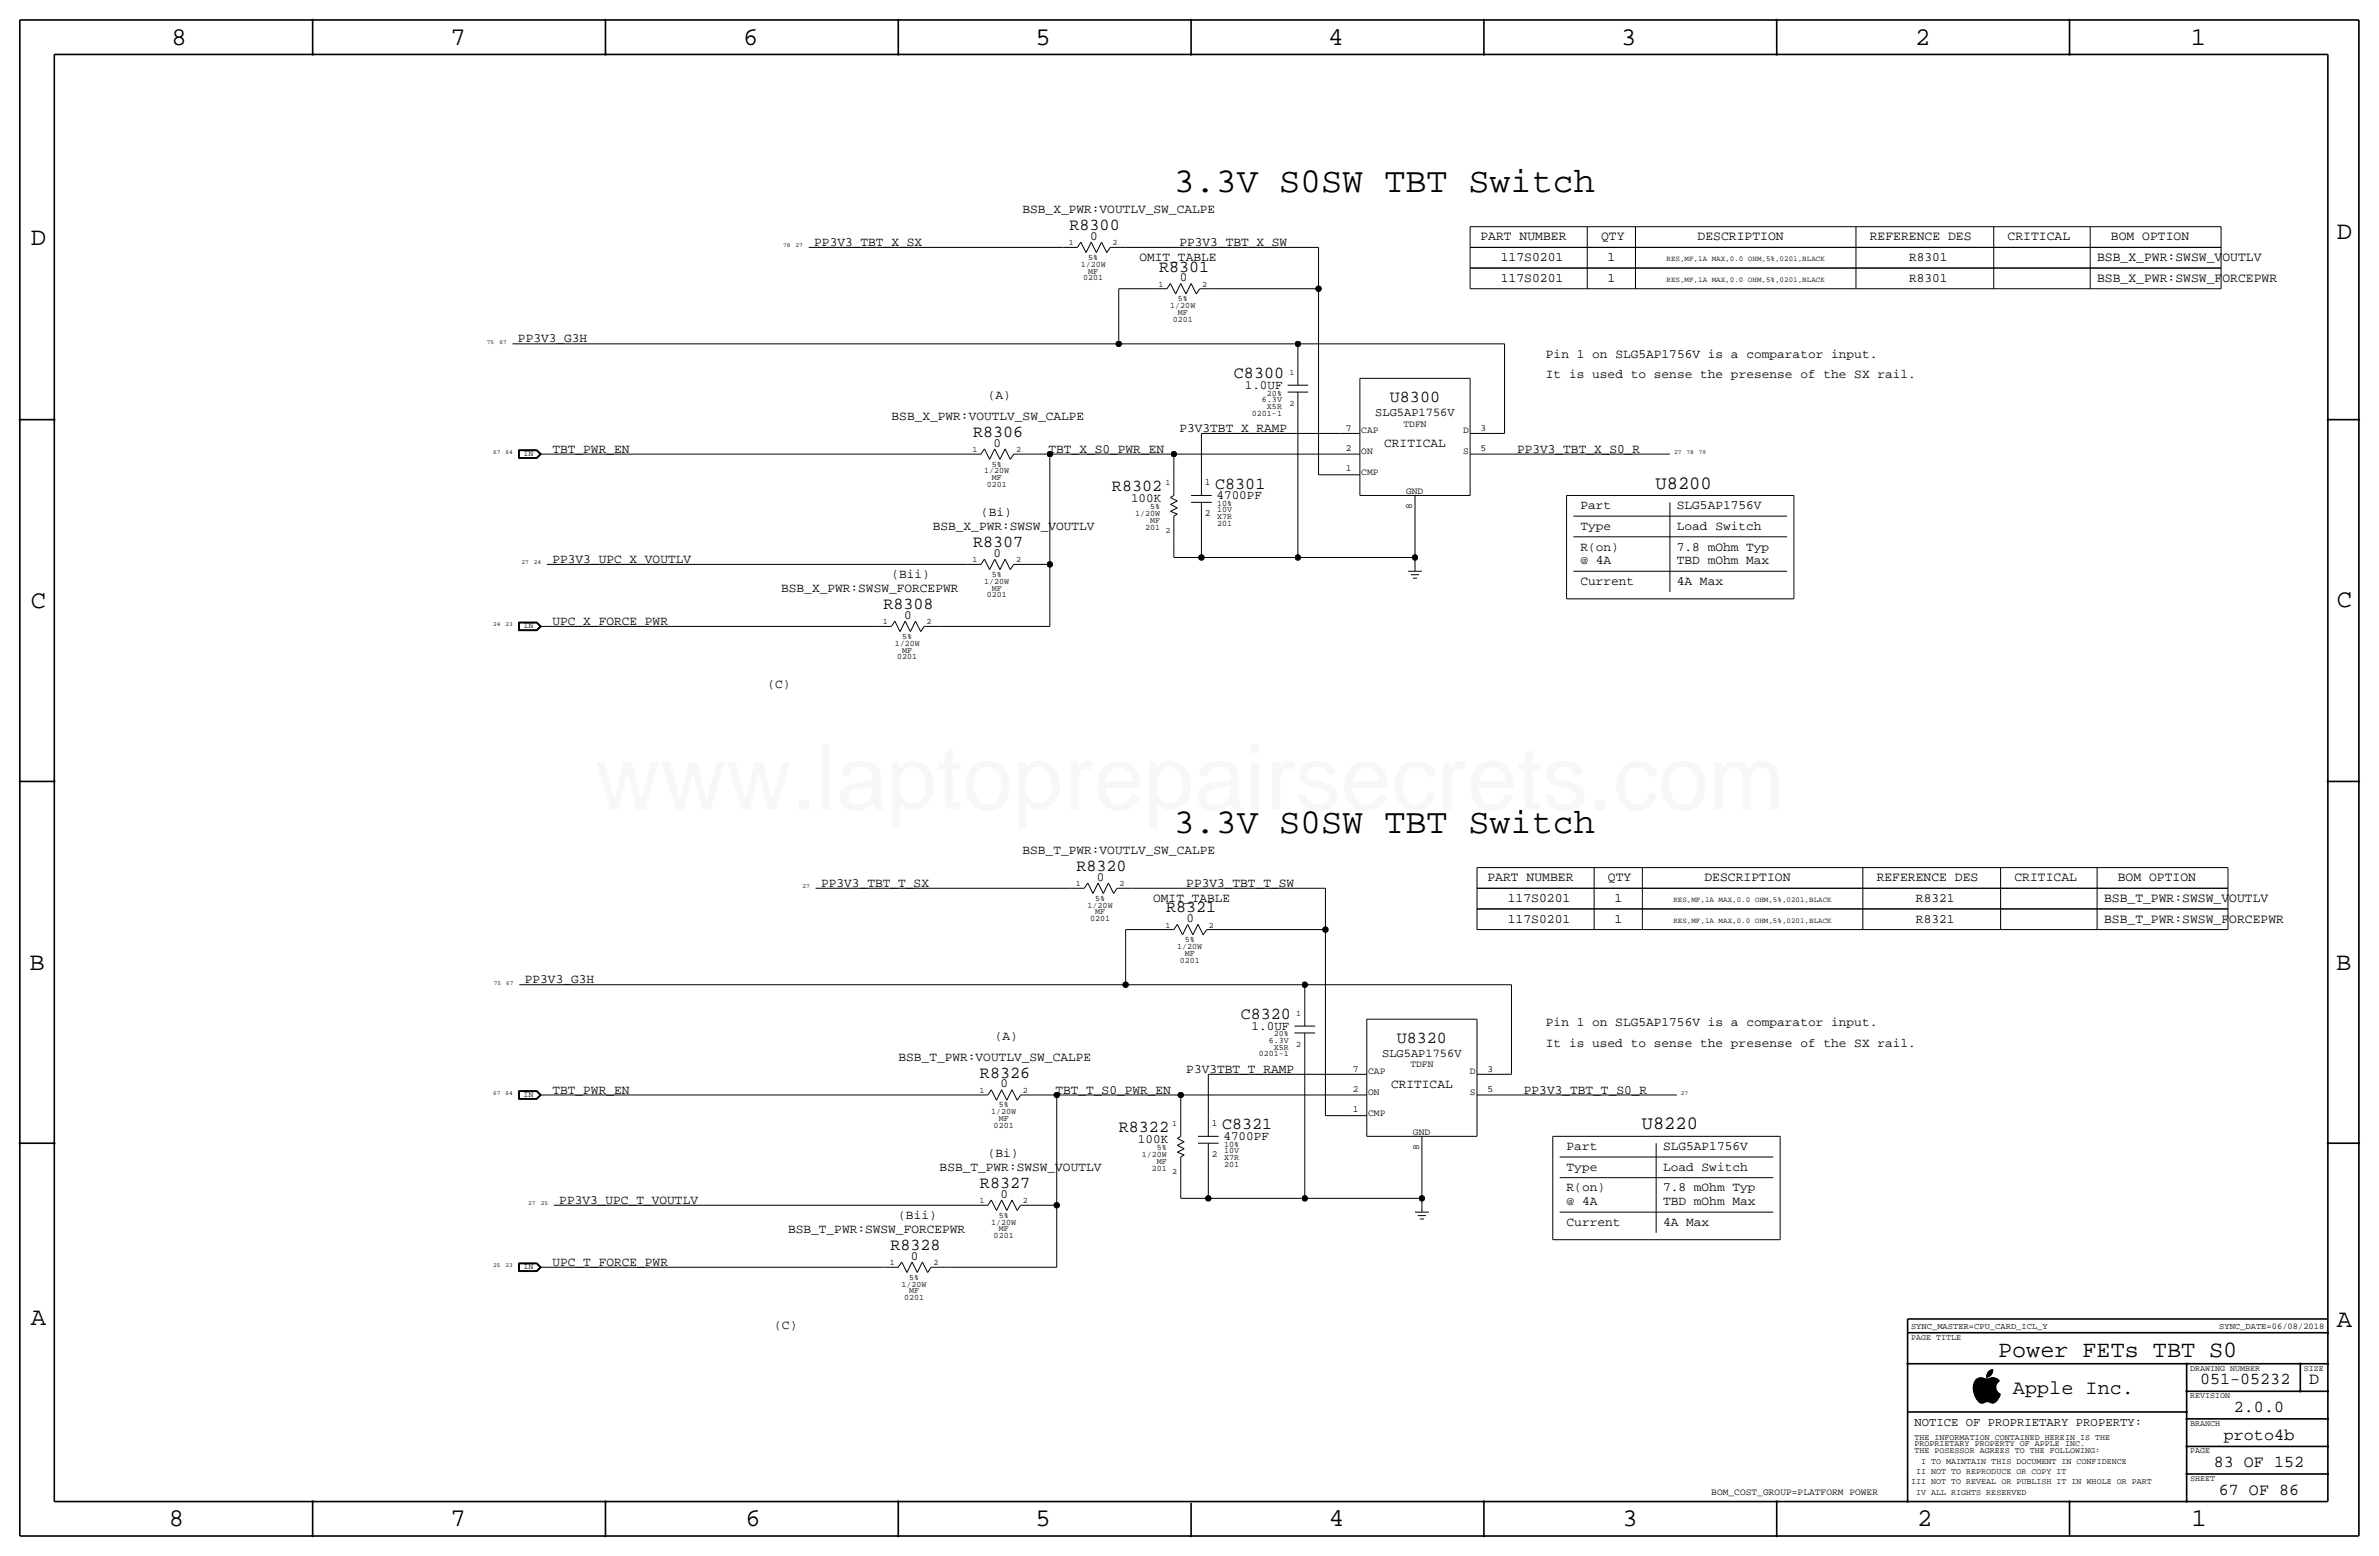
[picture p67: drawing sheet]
<svg xmlns="http://www.w3.org/2000/svg" width="877mm" height="574mm" viewBox="0 0 877 574" stroke-linecap="round" stroke-linejoin="round" font-family="sans-serif">
<defs><g id="words">
<text font-size="33.5" fill="#f00" x="219.3" y="298.4">www.laptoprepairsecrets.com</text>
<g font-size="12.9">
<text x="432.8" y="70.9">3.3V S0SW TBT Switch</text>
<text x="432.8" y="307.1">3.3V S0SW TBT Switch</text>
</g>
<g font-size="9.4">
<text x="63.2" y="16.5">8</text>
<text x="166.1" y="16.5">7</text>
<text x="274" y="16.5">6</text>
<text x="381.7" y="16.5">5</text>
<text x="489.7" y="16.5">4</text>
<text x="597.6" y="16.5">3</text>
<text x="706.1" y="16.5">2</text>
<text x="807.7" y="16.5">1</text>
<text x="861.5" y="88.1">D</text>
<text x="11.4" y="90.4">D</text>
<text x="11.4" y="224.3">C</text>
<text x="861.5" y="223.8">C</text>
<text x="10.9" y="357.6">B</text>
<text x="861.3" y="357.4">B</text>
<text x="11.4" y="488.4">A</text>
<text x="861.5" y="489.2">A</text>
<text x="62.2" y="562.6">8</text>
<text x="166.1" y="562.6">7</text>
<text x="274.8" y="562.6">6</text>
<text x="381.7" y="562.6">5</text>
<text x="489.9" y="562.6">4</text>
<text x="598.1" y="562.6">3</text>
<text x="706.8" y="562.6">2</text>
<text x="807.9" y="562.6">1</text>
</g>
<text font-size="8.6" x="736.7" y="500.1">Power FETs TBT S0</text>
<text font-size="7.4" x="742.1" y="513.9">Apple Inc.</text>
<g font-size="6.9">
<text x="610.3" y="180.1">U8200</text>
<text x="605.3" y="416.3">U8220</text>
</g>
<g font-size="6.2">
<text x="394.3" y="84.8">R8300</text>
<text x="427.3" y="100.1">R8301</text>
<text x="454.9" y="139.4">C8300</text>
<text x="512.4" y="148.3">U8300</text>
<text x="358.7" y="161">R8306</text>
<text x="410" y="181.1">R8302</text>
<text x="448" y="180.1">C8301</text>
<text x="358.7" y="201.7">R8307</text>
<text x="325.7" y="224.5">R8308</text>
<text x="396.9" y="321.1">R8320</text>
<text x="429.9" y="336.3">R8321</text>
<text x="457.5" y="375.7">C8320</text>
<text x="515" y="384.6">U8320</text>
<text x="361.3" y="397.3">R8326</text>
<text x="412.5" y="417.3">R8322</text>
<text x="450.5" y="416.3">C8321</text>
<text x="361.3" y="437.9">R8327</text>
<text x="328.3" y="460.8">R8328</text>
<text x="811.1" y="510.3">051-05232</text>
<text x="851.3" y="510.3">D</text>
<text x="823.6" y="520.4">2.0.0</text>
<text x="819.9" y="530.6">proto4b</text>
<text x="816.2" y="540.8">83 OF 152</text>
<text x="818" y="550.9">67 OF 86</text>
</g>
<g font-size="4.8">
<text x="545.8" y="88.6">PART NUMBER</text>
<text x="590.3" y="88.6">QTY</text>
<text x="625.8" y="88.6">DESCRIPTION</text>
<text x="689.3" y="88.6">REFERENCE DES</text>
<text x="740.1" y="88.6">CRITICAL</text>
<text x="778.2" y="88.6">BOM OPTION</text>
<text x="553.3" y="96.3">117S0201</text>
<text x="592.6" y="96.3">1</text>
<text x="773.1" y="96.3">BSB_X_PWR:SWSW_VOUTLV</text>
<text x="553.3" y="103.9">117S0201</text>
<text x="592.6" y="103.9">1</text>
<text x="773.1" y="103.9">BSB_X_PWR:SWSW_FORCEPWR</text>
<text x="548.3" y="324.9">PART NUMBER</text>
<text x="592.8" y="324.9">QTY</text>
<text x="628.4" y="324.9">DESCRIPTION</text>
<text x="691.9" y="324.9">REFERENCE DES</text>
<text x="742.7" y="324.9">CRITICAL</text>
<text x="780.8" y="324.9">BOM OPTION</text>
<text x="555.8" y="332.5">117S0201</text>
<text x="595.2" y="332.5">1</text>
<text x="775.7" y="332.5">BSB_T_PWR:SWSW_VOUTLV</text>
<text x="555.9" y="340.1">117S0201</text>
<text x="595.2" y="340.1">1</text>
<text x="775.7" y="340.1">BSB_T_PWR:SWSW_FORCEPWR</text>
</g>
<g font-size="4.7">
<text x="377" y="78.5">BSB_X_PWR:VOUTLV_SW_CALPE</text>
<text x="401.9" y="88.4">0</text>
<text x="300.2" y="90.7">PP3V3_TBT_X_SX</text>
<text x="434.8" y="90.7">PP3V3_TBT_X_SW</text>
<text x="420.1" y="96.3">OMIT_TABLE</text>
<text x="703.8" y="96.3">R8301</text>
<text x="434.9" y="103.6">0</text>
<text x="703.8" y="103.9">R8301</text>
<text x="191" y="126.2">PP3V3_G3H</text>
<text x="569.9" y="131.8">Pin 1 on SLG5AP1756V is a comparator input.</text>
<text x="458.9" y="143.3">1.0UF</text>
<text x="569.9" y="139.4">It is used to sense the presense of the SX rail.</text>
<text x="364.2" y="147.1">(A)</text>
<text x="328.7" y="154.7">BSB_X_PWR:VOUTLV_SW_CALPE</text>
<text x="434.8" y="159.3">P3V3TBT_X_RAMP</text>
<text x="203.7" y="166.9">TBT_PWR_EN</text>
<text x="366.3" y="164.6">0</text>
<text x="386.6" y="166.9">TBT_X_S0_PWR_EN</text>
<text x="510.3" y="164.8">CRITICAL</text>
<text x="559.3" y="166.9">PP3V3_TBT_X_S0_R</text>
<text x="417" y="184.9">100K</text>
<text x="448.5" y="183.9">4700PF</text>
<text x="361.7" y="190.2">(Bi)</text>
<text x="582.6" y="187.7">Part</text>
<text x="618.2" y="187.7">SLG5AP1756V</text>
<text x="343.9" y="195.3">BSB_X_PWR:SWSW_VOUTLV</text>
<text x="582.6" y="195.3">Type</text>
<text x="618.2" y="195.3">Load Switch</text>
<text x="582.6" y="202.9">R(on)</text>
<text x="618.2" y="202.9">7.8 mOhm Typ</text>
<text x="203.7" y="207.5">PP3V3_UPC_X_VOUTLV</text>
<text x="366.3" y="205.2">0</text>
<text x="582.6" y="208">@ 4A</text>
<text x="618.2" y="208">TBD mOhm Max</text>
<text x="328.6" y="213.1">(Bii)</text>
<text x="582.6" y="215.6">Current</text>
<text x="618.2" y="215.6">4A Max</text>
<text x="288" y="218.2">BSB_X_PWR:SWSW_FORCEPWR</text>
<text x="203.7" y="230.4">UPC_X_FORCE_PWR</text>
<text x="333.3" y="228.1">0</text>
<text x="282.9" y="253.7">(C)</text>
<text x="377" y="314.7">BSB_T_PWR:VOUTLV_SW_CALPE</text>
<text x="302.7" y="326.9">PP3V3_TBT_T_SX</text>
<text x="404.4" y="324.6">0</text>
<text x="437.4" y="326.9">PP3V3_TBT_T_SW</text>
<text x="425.2" y="332.5">OMIT_TABLE</text>
<text x="706.4" y="332.5">R8321</text>
<text x="437.4" y="339.9">0</text>
<text x="706.4" y="340.1">R8321</text>
<text x="193.5" y="362.5">PP3V3_G3H</text>
<text x="366.7" y="383.3">(A)</text>
<text x="461.4" y="379.5">1.0UF</text>
<text x="569.9" y="378.2">Pin 1 on SLG5AP1756V is a comparator input.</text>
<text x="569.9" y="385.8">It is used to sense the presense of the SX rail.</text>
<text x="331.3" y="390.9">BSB_T_PWR:VOUTLV_SW_CALPE</text>
<text x="437.4" y="395.5">P3V3TBT_T_RAMP</text>
<text x="368.9" y="400.8">0</text>
<text x="512.9" y="401.1">CRITICAL</text>
<text x="203.7" y="403.1">TBT_PWR_EN</text>
<text x="389.1" y="403.1">TBT_T_S0_PWR_EN</text>
<text x="561.8" y="403.1">PP3V3_TBT_T_S0_R</text>
<text x="419.5" y="421.1">100K</text>
<text x="451" y="420.1">4700PF</text>
<text x="577.6" y="423.9">Part</text>
<text x="613.1" y="423.9">SLG5AP1756V</text>
<text x="346.4" y="431.5">BSB_T_PWR:SWSW_VOUTLV</text>
<text x="364.2" y="426.5">(Bi)</text>
<text x="577.6" y="431.5">Type</text>
<text x="613.1" y="431.5">Load Switch</text>
<text x="206.2" y="443.7">PP3V3_UPC_T_VOUTLV</text>
<text x="368.9" y="441.5">0</text>
<text x="577.6" y="439.2">R(on)</text>
<text x="613.1" y="439.2">7.8 mOhm Typ</text>
<text x="331.2" y="449.3">(Bii)</text>
<text x="577.6" y="444.2">@ 4A</text>
<text x="613.1" y="444.2">TBD mOhm Max</text>
<text x="290.5" y="454.4">BSB_T_PWR:SWSW_FORCEPWR</text>
<text x="577.6" y="451.9">Current</text>
<text x="613.1" y="451.9">4A Max</text>
<text x="203.7" y="466.6">UPC_T_FORCE_PWR</text>
<text x="335.9" y="464.3">0</text>
<text x="285.4" y="490">(C)</text>
</g>
<text font-size="4.5" x="705.8" y="525.5">NOTICE OF PROPRIETARY PROPERTY:</text>
<g font-size="4.4">
<text x="507" y="153.4">SLG5AP1756V</text>
<text x="509.6" y="389.6">SLG5AP1756V</text>
</g>
<g font-size="3.5">
<text x="496.2" y="158.7">7</text>
<text x="501.9" y="159.7">CAP</text>
<text x="517.4" y="157.2">TDFN</text>
<text x="539.4" y="159.7">D</text>
<text x="545.8" y="158.7">3</text>
<text x="496.2" y="166.4">2</text>
<text x="501.9" y="167.4">ON</text>
<text x="539.4" y="167.4">S</text>
<text x="545.8" y="166.4">5</text>
<text x="496.2" y="173.7">1</text>
<text x="444.2" y="178.8">1</text>
<text x="501.9" y="175">CMP</text>
<text x="518.4" y="182.1">GND</text>
<text x="444.2" y="190.2">2</text>
<text x="520.7" y="187.8" transform="rotate(-90 520.7 187.8)">8</text>
<text x="498.7" y="395">7</text>
<text x="504.4" y="396">CAP</text>
<text x="520" y="393.4">TDFN</text>
<text x="541.9" y="396">D</text>
<text x="548.4" y="395">3</text>
<text x="498.7" y="402.6">2</text>
<text x="504.4" y="403.6">ON</text>
<text x="541.9" y="403.6">S</text>
<text x="548.4" y="402.6">5</text>
<text x="498.7" y="410">1</text>
<text x="504.4" y="411.2">CMP</text>
<text x="446.8" y="415">1</text>
<text x="520.9" y="418.3">GND</text>
<text x="523.2" y="424" transform="rotate(-90 523.2 424)">8</text>
<text x="446.8" y="426.5">2</text>
<text x="630.9" y="550.9">BOM_COST_GROUP=PLATFORM POWER</text>
</g>
<g font-size="3.2">
<text x="704.5" y="490">SYNC_MASTER=CPU_CARD_ICL_Y</text>
<text x="818.2" y="490">SYNC_DATE=06/08/2018</text>
</g>
<g font-size="3.1">
<text x="394.1" y="90.4">1</text>
<text x="401.2" y="95.8">5%</text>
<text x="410.2" y="90.4">2</text>
<text x="398.4" y="98.3">1/20W</text>
<text x="401.2" y="100.8">MF</text>
<text x="399.3" y="103.4">0201</text>
<text x="427.1" y="105.7">1</text>
<text x="443.2" y="105.7">2</text>
<text x="431.4" y="113.5">1/20W</text>
<text x="434.2" y="111">5%</text>
<text x="432.4" y="118.6">0201</text>
<text x="434.2" y="116.1">MF</text>
<text x="475.4" y="138.2">1</text>
<text x="465.2" y="148.1">6.3V</text>
<text x="467.1" y="145.8">20%</text>
<text x="475.4" y="149.6">2</text>
<text x="461.5" y="153.2">0201-1</text>
<text x="467.1" y="150.6">X5R</text>
<text x="358.5" y="166.6">1</text>
<text x="374.6" y="166.6">2</text>
<text x="193" y="168.1">IN</text>
<text x="365.6" y="172">5%</text>
<text x="362.9" y="174.5">1/20W</text>
<text x="363.8" y="179.6">0201</text>
<text x="365.6" y="177">MF</text>
<text x="429.6" y="178.8">1</text>
<text x="418.4" y="190.2">1/20W</text>
<text x="424" y="187.7">5%</text>
<text x="448.8" y="186.4">10%</text>
<text x="448.8" y="191.3">X7R</text>
<text x="448.8" y="188.7">10V</text>
<text x="422.1" y="195.3">201</text>
<text x="424" y="192.8">MF</text>
<text x="429.6" y="196.6">2</text>
<text x="448.8" y="193.8">201</text>
<text x="358.5" y="207.3">1</text>
<text x="374.6" y="207.3">2</text>
<text x="362.9" y="215.1">1/20W</text>
<text x="365.6" y="212.6">5%</text>
<text x="363.8" y="220.2">0201</text>
<text x="365.6" y="217.7">MF</text>
<text x="193" y="231.6">IN</text>
<text x="325.5" y="230.1">1</text>
<text x="341.6" y="230.1">2</text>
<text x="329.8" y="238">1/20W</text>
<text x="332.6" y="235.5">5%</text>
<text x="330.8" y="243.1">0201</text>
<text x="332.6" y="240.5">MF</text>
<text x="396.6" y="326.6">1</text>
<text x="412.7" y="326.6">2</text>
<text x="401" y="334.5">1/20W</text>
<text x="403.7" y="332">5%</text>
<text x="401.9" y="339.6">0201</text>
<text x="403.7" y="337.1">MF</text>
<text x="429.6" y="341.9">1</text>
<text x="445.7" y="341.9">2</text>
<text x="436.8" y="347.2">5%</text>
<text x="434" y="349.8">1/20W</text>
<text x="436.8" y="352.3">MF</text>
<text x="434.9" y="354.8">0201</text>
<text x="477.9" y="374.4">1</text>
<text x="469.6" y="382">20%</text>
<text x="464.1" y="389.4">0201-1</text>
<text x="467.8" y="384.3">6.3V</text>
<text x="469.6" y="386.8">X5R</text>
<text x="477.9" y="385.8">2</text>
<text x="193" y="404.4">IN</text>
<text x="361.1" y="402.8">1</text>
<text x="377.1" y="402.8">2</text>
<text x="365.4" y="410.7">1/20W</text>
<text x="368.2" y="408.2">5%</text>
<text x="368.2" y="413.3">MF</text>
<text x="366.3" y="415.8">0201</text>
<text x="432.2" y="415">1</text>
<text x="426.5" y="423.9">5%</text>
<text x="451.3" y="422.7">10%</text>
<text x="451.3" y="424.9">10V</text>
<text x="421" y="426.5">1/20W</text>
<text x="424.7" y="431.5">201</text>
<text x="426.5" y="429">MF</text>
<text x="451.3" y="427.5">X7R</text>
<text x="451.3" y="430">201</text>
<text x="432.2" y="432.8">2</text>
<text x="361.1" y="443.5">1</text>
<text x="377.1" y="443.5">2</text>
<text x="368.2" y="448.8">5%</text>
<text x="365.4" y="451.4">1/20W</text>
<text x="368.2" y="453.9">MF</text>
<text x="366.3" y="456.4">0201</text>
<text x="193" y="467.9">IN</text>
<text x="328" y="466.3">1</text>
<text x="344.1" y="466.3">2</text>
<text x="335.2" y="471.7">5%</text>
<text x="332.4" y="474.2">1/20W</text>
<text x="333.3" y="479.3">0201</text>
<text x="335.2" y="476.8">MF</text>
<text x="704.5" y="493.8">PAGE TITLE</text>
<text x="807.4" y="505.2">DRAWING NUMBER</text>
<text x="849.3" y="505.2">SIZE</text>
<text x="807.4" y="515.4">REVISION</text>
<text x="807.4" y="525.5">BRANCH</text>
<text x="705.8" y="533.1">PROPRIETARY PROPERTY OF APPLE INC.</text>
<text x="705.8" y="530.6">THE INFORMATION CONTAINED HEREIN IS THE</text>
<text x="705.8" y="535.7">THE POSESSOR AGREES TO THE FOLLOWING:</text>
<text x="708.2" y="539.5">I TO MAINTAIN THIS DOCUMENT IN CONFIDENCE</text>
<text x="807.4" y="535.7">PAGE</text>
<text x="706.4" y="543.3">II NOT TO REPRODUCE OR COPY IT</text>
<text x="807.4" y="545.8">SHEET</text>
<text x="704.5" y="547.1">III NOT TO REVEAL OR PUBLISH IT IN WHOLE OR PART</text>
<text x="706.4" y="550.9">IV ALL RIGHTS RESERVED</text>
</g>
<g font-size="2.8">
<text x="614.4" y="96.3">RES,MF,1A MAX,0.0 OHM,5%,0201,BLACK</text>
<text x="614.4" y="103.9">RES,MF,1A MAX,0.0 OHM,5%,0201,BLACK</text>
<text x="616.9" y="332.5">RES,MF,1A MAX,0.0 OHM,5%,0201,BLACK</text>
<text x="616.9" y="340.1">RES,MF,1A MAX,0.0 OHM,5%,0201,BLACK</text>
</g>
<g font-size="2.3">
<text x="288.7" y="91.2">78</text>
<text x="293.3" y="91.2">27</text>
<text x="179.5" y="126.7">75</text>
<text x="184.1" y="126.7">67</text>
<text x="181.8" y="167.4">67</text>
<text x="186.3" y="167.4">64</text>
<text x="617.2" y="167.4">27</text>
<text x="621.7" y="167.4">78</text>
<text x="626.3" y="167.4">79</text>
<text x="192.2" y="208">27</text>
<text x="196.8" y="208">24</text>
<text x="181.8" y="230.9">24</text>
<text x="186.3" y="230.9">23</text>
<text x="295.9" y="327.4">27</text>
<text x="182.1" y="363">75</text>
<text x="186.6" y="363">67</text>
<text x="181.8" y="403.6">67</text>
<text x="186.3" y="403.6">64</text>
<text x="619.7" y="403.6">27</text>
<text x="194.8" y="444.2">27</text>
<text x="199.3" y="444.2">25</text>
<text x="181.8" y="467.1">25</text>
<text x="186.3" y="467.1">23</text>
</g>
</g></defs>
<g fill="none" stroke="#000" stroke-width=".37">
<path d="M298.1 91.2h94zM392.1 91.2h5.1zM398.5 89.3l-1.3 1.9zM398.5 89.3l1.9 3.8zM402.3 89.3l-1.9 3.8zM402.3 89.3l1.9 3.8zM406.1 89.3l-1.9 3.8zM406.1 89.3l1.9 3.8zM409.3 91.2h5.7zM409.3 91.2l-1.3 1.9zM415 91.2h71.1zM486.1 91.2v15.2z"/>
<path d="M542 83.6v7.6zM542 91.2h276.8zM542 83.6h276.8zM542 98.8v7.6zM542 98.8h276.8zM542 91.2v7.6zM585.2 83.6v7.6zM585.2 98.8v7.6zM585.2 91.2v7.6zM602.9 83.6v7.6zM602.9 98.8v7.6zM602.9 91.2v7.6z"/>
<path d="M684.2 83.6v7.6zM684.2 98.8v7.6zM684.2 91.2v7.6zM735 83.6v7.6zM735 98.8v7.6zM735 91.2v7.6zM770.6 83.6v7.6zM770.6 98.8v7.6zM770.6 91.2v7.6zM818.8 83.6v7.6zM818.8 98.8v7.6zM818.8 91.2v7.6z"/>
<path d="M412.4 106.4v20.3zM412.4 106.4h12.7zM425.1 106.4h5.1zM431.5 104.5l1.9 3.9zM431.5 104.5l-1.3 1.9zM435.3 104.5l-1.9 3.9zM435.3 104.5l1.9 3.9zM439.1 104.5l-1.9 3.9zM439.1 104.5l1.9 3.9zM442.3 106.4l-1.3 2zM442.3 106.4h5.7zM448 106.4h38.1z"/>
<path d="M486.1 106.4v68.6zM542 106.4h276.8zM188.9 126.7h223.5zM412.4 126.7h66.1zM478.5 126.7h76.2zM478.5 126.7v7.7zM478.5 134.4v7.6zM501.3 139.4h40.7zM501.3 139.4v43.2zM542 139.4v43.2zM554.7 126.7v33.1zM442.9 159.8v15.2z"/>
<path d="M442.9 159.8h50.8zM474.7 142h7.6zM474.7 144.5h7.6zM478.5 152.1v53.4zM478.5 144.5v7.6zM493.7 159.8h7.6zM542 159.8h7.6zM549.6 159.8h5.1zM191.2 165.8v3.2zM191.2 169h6.8zM191.2 165.8h6.8zM191.3 165.9v3z"/>
<path d="M191.3 168.9h6.6zM191.3 165.9h6.6zM191.4 166v2.8zM191.4 168.8h6.5zM191.4 166h6.5zM191.5 166.1v2.6zM191.5 168.7h6.3zM191.5 166.1h6.3zM197.8 166.1l1.3 1.3zM197.8 168.7l1.3-1.3zM197.9 168.8l1.3-1.4zM197.9 166l1.3 1.4z"/>
<path d="M197.9 168.9l1.5-1.5zM197.9 165.9l1.5 1.5zM198 165.8l1.5 1.6zM198 169l1.5-1.6zM199.1 167.4h2.5zM201.6 167.4h155zM356.6 167.4h5zM362.9 165.5l1.9 3.8zM362.9 165.5l-1.3 1.9zM366.7 165.5l-1.9 3.8zM366.7 165.5l2 3.8zM370.5 165.5l-1.8 3.8z"/>
<path d="M370.5 165.5l2 3.8zM373.7 167.4h5.7zM373.7 167.4l-1.2 1.9zM379.4 167.4h7.6zM387 167.4h45.8zM387 167.4v40.6zM432.8 167.4v7.6zM432.8 175v7.6zM432.8 167.4h60.9zM442.9 175v7.6zM486.1 175h7.6zM493.7 167.4h7.6z"/>
<path d="M493.7 175h7.6zM542 167.4h7.6zM549.6 167.4h66zM431.5 188.5l2.5-1.3zM431.5 185.9l2.5-1.2zM431.5 183.4l1.3-.8zM431.5 188.5l2.5 1zM431.5 185.9l2.5 1.3zM431.5 183.4l2.5 1.3zM432.8 190.2l1.2-.7zM432.8 197.9v7.6zM432.8 190.2v7.7z"/>
<path d="M439.1 185.2h7.6zM439.1 182.6h7.6zM442.9 192.8v12.7zM442.9 185.2v7.6zM501.3 182.6h40.7zM521.7 190.2v15.3zM521.7 182.6v7.6zM577.5 182.6h83.9zM577.5 182.6v38.1zM580.1 197.9h78.7zM580.1 190.2h78.7zM615.6 185.2v33z"/>
<path d="M661.4 182.6v38.1zM201.6 208h155zM356.6 208h5zM362.9 206.1l1.9 3.9zM362.9 206.1l-1.3 1.9zM366.7 206.1l-1.9 3.9zM366.7 206.1l2 3.9zM370.5 206.1l-1.8 3.9zM370.5 206.1l2 3.9zM373.7 208h5.7zM373.7 208l-1.2 2zM379.4 208h7.6z"/>
<path d="M387 208v22.9zM432.8 205.5h10.1zM442.9 205.5h35.6zM478.5 205.5h43.2zM519.1 210.6h5.1zM520.1 211.8h3.1zM520.9 213.1h1.5zM521.7 205.5v2.5zM521.7 208v2.6zM580.1 210.6h78.7zM191.2 229.3v3.2zM191.2 232.5h6.8z"/>
<path d="M191.2 229.3h6.8zM191.3 229.4v3zM191.3 232.4h6.6zM191.3 229.4h6.6zM191.4 229.5v2.8zM191.4 232.3h6.5zM191.4 229.5h6.5zM191.5 229.6v2.6zM191.5 232.2h6.3zM191.5 229.6h6.3zM197.8 229.6l1.3 1.3zM197.8 232.2l1.3-1.3z"/>
<path d="M197.9 232.3l1.3-1.4zM197.9 229.5l1.3 1.4zM197.9 232.4l1.5-1.5zM197.9 229.4l1.5 1.5zM198 229.3l1.5 1.6zM198 232.5l1.5-1.6zM199.1 230.9h2.5zM201.6 230.9h121.9zM323.5 230.9h5.1zM329.9 229l1.9 3.8zM329.9 229l-1.3 1.9zM333.7 229l-1.9 3.8z"/>
<path d="M333.7 229l1.9 3.8zM337.5 229l-1.9 3.8zM337.5 229l1.9 3.8zM340.7 230.9h5.7zM340.7 230.9l-1.3 1.9zM346.4 230.9h40.6zM577.5 220.7h83.9zM544.5 319.8v7.6zM544.5 319.8h276.9zM587.7 319.8v7.6zM605.5 319.8v7.6zM686.8 319.8v7.6z"/>
<path d="M737.6 319.8v7.6zM773.1 319.8v7.6zM821.4 319.8v7.6zM300.7 327.4h94zM394.7 327.4h5zM401 325.5l1.9 3.8zM401 325.5l-1.3 1.9zM404.8 325.5l-1.9 3.8zM404.8 325.5l2 3.8zM408.6 325.5l-1.8 3.8zM408.6 325.5l2 3.8zM411.8 327.4h5.7z"/>
<path d="M411.8 327.4l-1.2 1.9zM417.5 327.4h71.1zM488.6 327.4v15.2zM544.5 327.4h276.9zM544.5 327.4v7.6zM544.5 335h276.9zM544.5 335v7.6zM587.7 327.4v7.6zM587.7 335v7.6zM605.5 327.4v7.6zM605.5 335v7.6zM686.8 327.4v7.6z"/>
<path d="M686.8 335v7.6zM737.6 327.4v7.6zM737.6 335v7.6zM773.1 327.4v7.6zM773.1 335v7.6zM821.4 327.4v7.6zM821.4 335v7.6zM415 342.6v20.4zM415 342.6h12.7zM427.7 342.6h5.1zM434 340.7l2 3.9zM434 340.7l-1.2 1.9z"/>
<path d="M437.8 340.7l-1.8 3.9zM437.8 340.7l2 3.9zM441.7 340.7l-1.9 3.9zM441.7 340.7l1.9 3.9zM444.9 342.6h5.6zM444.9 342.6l-1.3 2zM450.5 342.6h38.1zM488.6 342.6v68.6zM544.5 342.6h276.9zM191.5 363h223.5zM415 363h66zM477.2 378.2h7.6z"/>
<path d="M481 363h76.2zM481 363v7.6zM481 370.6v7.6zM503.9 375.7v43.1zM503.9 375.7h40.6zM544.5 375.7v43.1zM557.2 363v33zM445.5 396v15.2zM445.5 396h50.8zM477.2 380.7h7.6zM481 388.4v53.3zM481 380.7v7.7z"/>
<path d="M496.3 396h7.6zM544.5 396h7.6zM552.1 396h5.1zM191.2 402v3.2zM191.2 405.2h6.8zM191.2 402h6.8zM191.3 402.1v3zM191.3 405.1h6.6zM191.3 402.1h6.6zM191.4 402.2v2.8zM191.4 405h6.5zM191.4 402.2h6.5z"/>
<path d="M191.5 402.3v2.6zM191.5 404.9h6.3zM191.5 402.3h6.3zM197.8 402.3l1.3 1.3zM197.8 404.9l1.3-1.3zM197.9 405l1.3-1.4zM197.9 402.2l1.3 1.4zM197.9 402.1l1.5 1.5zM198 402l1.5 1.6zM198 405.2l1.5-1.6zM199.1 403.6h2.5zM199.4 403.6l-1.5 1.5z"/>
<path d="M201.6 403.6h157.5zM359.1 403.6h5.1zM365.5 401.7l1.9 3.8zM365.5 401.7l-1.3 1.9zM369.3 401.7l-1.9 3.8zM369.3 401.7l1.9 3.8zM373.1 401.7l-1.9 3.8zM373.1 401.7l1.9 3.8zM376.3 403.6h5.7zM376.3 403.6l-1.3 1.9zM382 403.6h7.6zM389.6 403.6h45.7z"/>
<path d="M389.6 403.6v40.6zM434 419.6l1.3-.8zM434 419.6l2.6 1.3zM435.3 403.6v7.6zM435.3 411.2v7.6zM435.3 403.6h61zM441.7 418.8h7.6zM445.5 411.2v7.6zM488.6 411.2h7.7zM496.3 403.6h7.6zM496.3 411.2h7.6zM503.9 418.8h40.6z"/>
<path d="M524.2 418.8v7.7zM544.5 403.6h7.6zM552.1 403.6h66.1zM572.5 418.8h83.8zM572.5 418.8v38.1zM656.3 418.8v38.1zM434 424.7l2.6 1zM434 422.1l2.6 1.3zM434 424.7l2.6-1.3zM434 422.1l2.6-1.2zM435.3 434.1v7.6zM435.3 426.5v7.6z"/>
<path d="M435.3 426.5l1.3-.8zM441.7 421.4h7.6zM445.5 429v12.7zM445.5 421.4v7.6zM524.2 426.5v15.2zM575 426.5h78.7zM575 434.1h78.7zM610.6 421.4v33zM204.2 444.2h154.9zM359.1 444.2h5.1zM365.5 442.3l1.9 3.9zM365.5 442.3l-1.3 1.9z"/>
<path d="M369.3 442.3l-1.9 3.9zM369.3 442.3l1.9 3.9zM373.1 442.3l-1.9 3.9zM373.1 442.3l1.9 3.9zM376.3 444.2h5.7zM376.3 444.2l-1.3 2zM382 444.2h7.6zM389.6 444.2v22.9zM435.3 441.7h10.2zM445.5 441.7h35.5zM481 441.7h43.2zM521.7 446.8h5z"/>
<path d="M522.7 448.1h3zM523.4 449.3h1.6zM524.2 441.7v2.5zM524.2 444.2v2.6zM572.5 456.9h83.8zM575 446.8h78.7zM191.2 465.5v3.2zM191.2 468.7h6.8zM191.2 465.5h6.8zM191.3 465.6v3zM191.3 468.6h6.6zM191.3 465.6h6.6z"/>
<path d="M191.4 465.7v2.8zM191.4 468.5h6.5zM191.4 465.7h6.5zM191.5 465.8v2.6zM191.5 468.4h6.3zM191.5 465.8h6.3zM197.8 465.8l1.3 1.3zM197.8 468.4l1.3-1.3zM197.9 468.5l1.3-1.4zM197.9 465.7l1.3 1.4zM197.9 465.6l1.5 1.5zM198 465.5l1.5 1.6z"/>
<path d="M198 468.7l1.5-1.6zM199.1 467.1h2.5zM199.4 467.1l-1.5 1.5zM201.6 467.1h124.5zM326.1 467.1h5.1zM332.4 465.2l2 3.8zM332.4 465.2l-1.2 1.9zM336.2 465.2l-1.8 3.8zM336.2 465.2l2 3.8zM340.1 465.2l-1.9 3.8zM340.1 465.2l1.9 3.8zM343.3 467.1h5.6z"/>
<path d="M343.3 467.1l-1.3 1.9zM348.9 467.1h40.7zM727.5 511.7h8.3zM727.5 511.8h8.3zM727.5 511.6h8.3zM727.5 511.9h8.3zM727.5 511.1h8.3zM727.5 512.2h8.4zM727.5 512.4h8.5zM727.5 511.2h8.2zM727.5 511.3h8.2zM727.5 511.5h8.2z"/>
<path d="M727.5 511.4h8.2zM727.5 512h8.3zM727.5 512.1h8.3zM727.5 512.3h8.4zM727.6 512.7h8.5zM727.6 512.5h8.4zM727.6 512.8h8.6zM727.6 510.8h8.2zM727.6 511h8.2zM727.6 510.9h8.2zM727.6 510.7h8.2zM727.6 512.6h8.4z"/>
<path d="M727.6 513.1h8.8zM727.6 512.9h8.6zM727.6 510.6h8.3zM727.6 510.5h8.3zM727.6 513h8.7zM727.7 513.2h8.8zM727.7 510.2h8.3zM727.7 510.4h8.2zM727.7 510.3h8.3zM727.7 513.3h8.9zM727.7 513.4h9.1zM727.7 510.1h8.3z"/>
<path d="M727.8 510h8.3zM727.8 513.6h9.2zM727.8 513.5h9.1zM727.8 509.9h8.4zM727.8 513.8h9.6zM727.8 513.7h9.4zM727.8 509.8h8.5zM727.9 509.6h8.5zM727.9 513.9h9.5zM727.9 509.7h8.4zM727.9 514h9.5zM727.9 514.1h9.5z"/>
<path d="M728 509.5h8.5zM728 514.2h9.4zM728 509.4h8.6zM728 509.3h8.7zM728 514.4h9.3zM728.1 514.5h9.2zM728.1 509.2h8.8zM728.1 509.1h8.9zM728.1 514.6h9.1zM728.2 509h8.8zM728.2 514.7h9zM728.2 514.8h9z"/>
<path d="M728.3 514.9h8.8zM728.3 508.9h8.7zM728.3 508.8h8.6zM728.3 515.1h8.7zM728.3 515h8.8zM728.4 515.2h8.6zM728.4 508.7h8.4zM728.5 515.3h8.4zM728.5 515.4h8.4zM728.5 508.6h8.2zM728.6 515.5h8.2zM728.6 508.5h8z"/>
<path d="M728.7 515.6h8zM728.7 515.7h7.9zM728.7 508.4h7.7zM728.8 515.8h7.8zM728.9 515.9h7.6zM728.9 508.3h3.1zM728.9 516h7.5zM729 516.1h7.3zM729 508.2h2.6zM729.1 516.2h7.1zM729.2 516.3h6.9zM729.2 508.1l1.8-.2a3.7 3.7 0 0 0 3.3-.1 2.44 2.44 0 0 1 2.7 1.3 2.72 2.72 0 0 0 .5 4.8 3.5 3.5 0 0 1-3.1 3.2l-1.6-.4-1.1 .2"/>
<path d="M729.2 508.1a4.7 4.7 0 0 0-1.2 6.3l1.8 2.6 .8 .2 1-.3M729.3 508.1h2.1zM729.3 516.4h6.7zM729.4 516.5h6.5zM729.5 516.6h6.3zM729.6 516.7h2.5zM729.6 507.9h1.4zM729.7 516.8h2.1zM729.8 516.9h1.9zM729.9 517h1.6zM730.2 517.1h1zM732.4 507.4h.8z"/>
<path d="M732.4 507.6h.4zM732.4 507.5h.6zM732.4 507.1h1.3zM732.4 507h1.4zM732.4 507.2h1.2zM732.4 507.3h1zM732.5 506.9h1.4zM732.5 506.8h1.5zM732.5 506.7h1.6zM732.5 506.6h1.7zM732.6 506.5h1.7zM732.6 506.4h1.7z"/>
<path d="M732.7 506.3h1.7zM732.7 506.2h1.7zM732.8 506.1h1.7zM732.8 506h1.7zM732.9 505.9h1.6zM733 505.8h1.6zM733.1 505.7h1.5zM733.1 508.3h3.1zM733.2 505.6h1.4zM733.2 516.7h2.5zM733.3 505.5h1.4zM733.4 505.4h1.3z"/>
<path d="M733.4 508.2h2.6zM733.6 516.8h2zM733.6 505.3h1.1zM733.7 508.1h2.1zM733.7 505.2h1zM733.8 516.9h1.7zM733.9 505.1h.8zM733.9 507.9h1.6zM734 517h1.3zM734.1 505h.6zM734.3 517.1h.7zM734.3 507.8h.8z"/>
<path d="M734.3 504.9h.4zM734.7 504.7a2.81 2.81 0 0 0-2.3 3 2.71 2.71 0 0 0 2.3-2.9"/>
</g>
<g fill="none" stroke="#000" stroke-width=".6" stroke-linecap="butt">
<path d="M7.3 7.4v558.8zM7.3 7.4h862.3zM115.3 7.4v12.7zM223.2 7.4v12.7zM331.2 7.4v12.7zM439.1 7.4v12.7zM547.1 7.4v12.7zM655 7.4v12.7zM763 7.4v12.7zM869.6 7.4v558.8zM20 20.1v533.4zM20 20.1h838.2z"/>
<path d="M858.2 20.1v533.4zM7.3 154.7h12.7zM858.2 154.7h11.4zM7.3 288h12.7zM858.2 288h11.4zM7.3 421.4h12.7zM858.2 421.4h11.4zM703.3 491.2h154.9zM703.3 486.2v5zM703.3 486.2h154.9zM703.3 491.2v62.3zM703.3 502.7h154.9z"/>
<path d="M806.1 502.7v50.8zM806.1 512.8h52.1zM848.1 502.7v10.1zM703.3 520.4h102.8zM806.1 533.1h52.1zM806.1 523h52.1zM20 553.5h838.2zM115.3 553.5v12.7zM223.2 553.5v12.7zM331.2 553.5v12.7zM439.1 554v12.2zM547.1 553.5v12.7z"/>
<path d="M655 553.5v12.7zM763 553.5v12.7zM806.1 543.3h52.1zM7.3 566.2h862.3z"/>
</g>
<g fill="#000" stroke="#000" stroke-width=".37">
<path d="M115.1 7.2h.4v.3h-.4zM115.1 19.9h.4v.3h-.4zM223 7.2h.4v.3h-.4zM223 19.9h.4v.3h-.4zM331 19.9h.4v.3h-.4zM331 7.2h.4v.3h-.4zM438.9 7.2h.4v.3h-.4zM438.9 19.9h.4v.3h-.4zM546.9 7.2h.4v.3h-.4zM546.9 19.9h.4v.3h-.4zM654.8 19.9h.4v.3h-.4zM654.8 7.2h.4v.3h-.4z"/>
<path d="M762.8 19.9h.4v.3h-.4zM762.8 7.2h.4v.3h-.4zM7.1 154.5h.4v.4h-.4zM19.8 154.5h.4v.4h-.4zM858 154.5h.4v.4h-.4zM869.5 154.5h.3v.4h-.3zM7.1 287.9h.4v.3h-.4zM19.8 287.9h.4v.3h-.4zM858 287.9h.4v.3h-.4zM869.5 287.9h.3v.3h-.3zM7.1 421.2h.4v.4h-.4zM19.8 421.2h.4v.4h-.4z"/>
<path d="M858 421.2h.4v.4h-.4zM869.5 421.2h.3v.4h-.3zM858 491.1h.4v.3h-.4zM703.1 502.5h.4v.3h-.4zM806 502.5h.3v.3h-.3zM806 512.7h.3v.3h-.3zM847.9 512.7h.3v.3h-.3zM847.9 502.5h.3v.3h-.3zM858 502.5h.4v.3h-.4zM858 512.7h.4v.3h-.4zM806 520.3h.3v.3h-.3zM806 522.8h.3v.4h-.3z"/>
<path d="M806 533h.3v.3h-.3zM858 522.8h.4v.4h-.4zM858 533h.4v.3h-.4zM115.1 553.3h.4v.3h-.4zM223 553.3h.4v.3h-.4zM331 553.3h.4v.3h-.4zM546.9 553.3h.4v.3h-.4zM654.8 553.3h.4v.3h-.4zM703.1 553.3h.4v.3h-.4zM762.8 553.3h.4v.3h-.4zM806 543.1h.3v.4h-.3zM806 553.3h.3v.3h-.3z"/>
<path d="M858 543.1h.4v.4h-.4zM115.1 566h.4v.3h-.4zM223 566h.4v.3h-.4zM331 566h.4v.3h-.4zM438.9 566h.4v.3h-.4zM546.9 566h.4v.3h-.4zM654.8 566h.4v.3h-.4z"/>
<circle cx="486.1" cy="106.4" r="1.02"/>
<circle cx="412.4" cy="126.7" r="1.02"/>
<circle cx="478.5" cy="126.7" r="1.02"/>
<circle cx="387" cy="167.4" r="1.02"/>
<circle cx="432.8" cy="167.4" r="1.02"/>
<circle cx="387" cy="208" r="1.02"/>
<circle cx="442.9" cy="205.5" r="1.02"/>
<circle cx="478.5" cy="205.5" r="1.02"/>
<circle cx="521.7" cy="205.5" r="1.02"/>
<circle cx="488.6" cy="342.6" r="1.02"/>
<circle cx="415" cy="363" r="1.02"/>
<circle cx="481" cy="363" r="1.02"/>
<circle cx="389.6" cy="403.6" r="1.02"/>
<circle cx="435.3" cy="403.6" r="1.02"/>
<circle cx="389.6" cy="444.2" r="1.02"/>
<circle cx="445.5" cy="441.7" r="1.02"/>
<circle cx="481" cy="441.7" r="1.02"/>
<circle cx="524.2" cy="441.7" r="1.02"/>
</g>
<use href="#words"/>
</svg>
